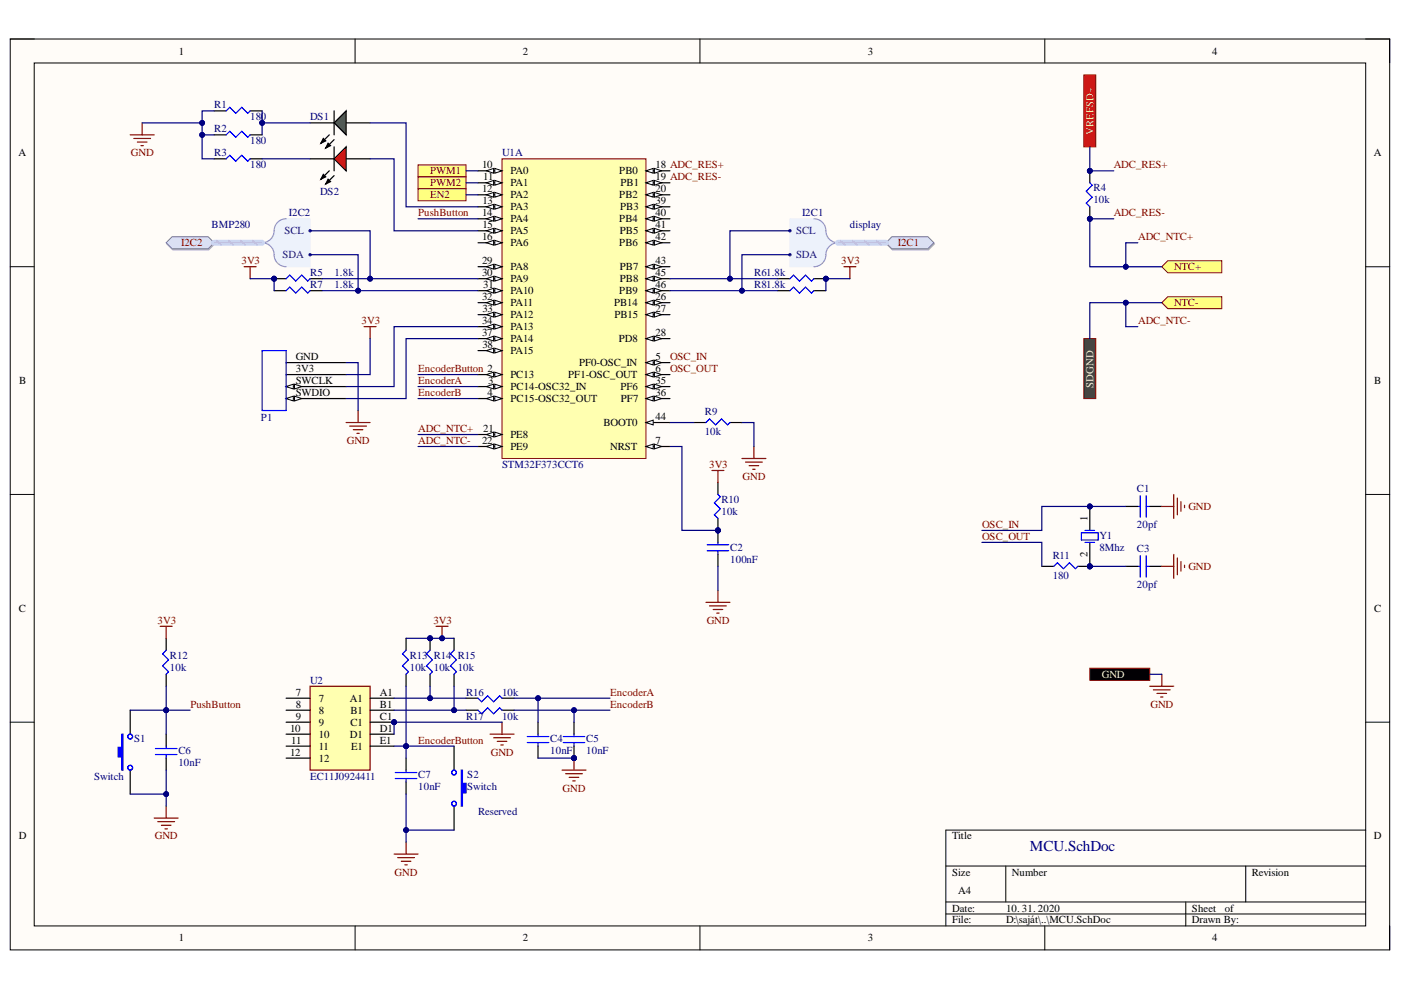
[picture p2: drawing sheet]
<svg xmlns="http://www.w3.org/2000/svg" width="297mm" height="210mm" viewBox="0 0 297 210" stroke-linecap="round" stroke-linejoin="round" font-family="sans-serif">
<defs><g id="words">
<text font-size="3.2" fill="#000080" x="218.4" y="180.3">MCU.SchDoc</text>
<g font-size="2.3">
<text x="37.9" y="11.6">1</text>
<text x="110.8" y="11.6">2</text>
<text x="184" y="11.6">3</text>
<text x="257" y="11.6">4</text>
<text x="3.9" y="33.1">A</text>
<text x="102.2" y="35.7">10</text>
<text x="139" y="35.7">18 ADC_RES+</text>
<text x="291.3" y="33.1">A</text>
<text x="102.2" y="40.7">12</text>
<text x="102.5" y="38.2">11</text>
<text x="108.2" y="39.5">PA1</text>
<text x="108.2" y="36.9">PA0</text>
<text x="131.3" y="36.9">PB0</text>
<text x="131.6" y="39.5">PB1</text>
<text x="139" y="40.7">20</text>
<text x="139" y="38.2">19 ADC_RES-</text>
<text x="102.2" y="45.8">14</text>
<text x="102.3" y="43.3">13</text>
<text x="108.2" y="47.1">PA4</text>
<text x="108.2" y="44.6">PA3</text>
<text x="108.2" y="42">PA2</text>
<text x="131.3" y="47.1">PB4</text>
<text x="131.3" y="42">PB2</text>
<text x="131.5" y="44.6">PB3</text>
<text x="139" y="45.8">40</text>
<text x="139" y="43.3">39</text>
<text x="102.2" y="51">16</text>
<text x="102.3" y="48.4">15</text>
<text x="108.2" y="52.2">PA6</text>
<text x="108.2" y="49.7">PA5</text>
<text x="131.3" y="52.2">PB6</text>
<text x="131.4" y="49.7">PB5</text>
<text x="139" y="51">42</text>
<text x="139" y="48.4">41</text>
<text x="102.2" y="58.6">30</text>
<text x="102.2" y="56">29</text>
<text x="108.2" y="59.9">PA9</text>
<text x="108.2" y="57.3">PA8</text>
<text x="131.4" y="59.9">PB8</text>
<text x="131.4" y="57.3">PB7</text>
<text x="139" y="58.6">45</text>
<text x="139" y="56">43</text>
<text x="102.2" y="63.7">32</text>
<text x="102.5" y="61.1">31</text>
<text x="108.2" y="64.9">PA11</text>
<text x="108.2" y="62.4">PA10</text>
<text x="130.2" y="64.9">PB14</text>
<text x="131.3" y="62.4">PB9</text>
<text x="139" y="61.1">46</text>
<text x="139" y="63.7">26</text>
<text x="102.2" y="71.3">37</text>
<text x="102.2" y="68.7">34</text>
<text x="102.3" y="66.2">33</text>
<text x="108.2" y="70">PA13</text>
<text x="108.2" y="67.5">PA12</text>
<text x="130.3" y="67.5">PB15</text>
<text x="139" y="71.3">28</text>
<text x="139" y="66.2">27</text>
<text x="62.7" y="76.3">GND</text>
<text x="102.3" y="73.8">38</text>
<text x="108.2" y="75.1">PA15</text>
<text x="108.2" y="72.5">PA14</text>
<text x="122.8" y="77.6">PF0-OSC_IN</text>
<text x="131.2" y="72.5">PD8</text>
<text x="139" y="76.3">5</text>
<text x="4.1" y="81.4">B</text>
<text x="62.7" y="78.9">3V3</text>
<text x="62.7" y="81.4">SWCLK</text>
<text x="62.7" y="83.9">SWDIO</text>
<text x="103.4" y="83.9">4</text>
<text x="103.5" y="81.4">3</text>
<text x="108.2" y="82.7">PC14-OSC32_IN</text>
<text x="108.2" y="80.1">PC13</text>
<text x="120.5" y="80.1">PF1-OSC_OUT</text>
<text x="131.6" y="82.7">PF6</text>
<text x="139" y="83.9">36</text>
<text x="139" y="81.4">35</text>
<text x="139" y="78.9">6</text>
<text x="291.4" y="81.4">B</text>
<text x="108.2" y="85.2">PC15-OSC32_OUT</text>
<text x="131.6" y="85.2">PF7</text>
<text x="139" y="89">44</text>
<text x="102.2" y="94.2">22</text>
<text x="102.5" y="91.6">21</text>
<text x="108.2" y="95.4">PE9</text>
<text x="108.2" y="92.9">PE8</text>
<text x="127.9" y="90.3">BOOT0</text>
<text x="129.4" y="95.4">NRST</text>
<text x="139" y="94.2">7</text>
<text x="230.6" y="110.4" transform="rotate(-90 230.6 110.4)">1</text>
<text x="230.6" y="118.1" transform="rotate(-90 230.6 118.1)">2</text>
<text x="4" y="129.7">C</text>
<text x="291.4" y="129.7">C</text>
<text x="62.7" y="147.5">7</text>
<text x="67.6" y="148.8">7</text>
<text x="74.2" y="148.8">A1</text>
<text x="80.5" y="147.5">A1</text>
<text x="61.5" y="155.1">10</text>
<text x="62.7" y="150.1">8</text>
<text x="62.7" y="152.6">9</text>
<text x="67.6" y="151.3">8</text>
<text x="67.6" y="153.9">9</text>
<text x="74.3" y="151.3">B1</text>
<text x="74.3" y="153.9">C1</text>
<text x="80.5" y="150.1">B1</text>
<text x="80.5" y="152.6">C1</text>
<text x="80.5" y="155.1">D1</text>
<text x="61.5" y="160.2">12</text>
<text x="61.8" y="157.7">11</text>
<text x="67.6" y="156.4">10</text>
<text x="67.6" y="158.9">11</text>
<text x="67.6" y="161.5">12</text>
<text x="74.2" y="156.4">D1</text>
<text x="74.5" y="158.9">E1</text>
<text x="80.5" y="157.7">E1</text>
<text x="4" y="178">D</text>
<text x="201.9" y="178">Title</text>
<text x="291.3" y="178">D</text>
<text x="201.9" y="185.7">Size</text>
<text x="214.6" y="185.7">Number</text>
<text x="265.4" y="185.7">Revision</text>
<text x="203.1" y="189.5">A4</text>
<text x="201.9" y="193.3">Date:</text>
<text x="201.9" y="195.8">File:</text>
<text x="213.3" y="193.3">10. 31. 2020</text>
<text x="213.3" y="195.8">D:\saját\..\MCU.SchDoc</text>
<text x="252.7" y="193.3">Sheet</text>
<text x="252.7" y="195.8">Drawn By:</text>
<text x="259.7" y="193.3">of</text>
<text x="37.9" y="199.6">1</text>
<text x="110.8" y="199.6">2</text>
<text x="184" y="199.6">3</text>
<text x="257" y="199.6">4</text>
</g>
<g font-size="2.3" fill="#000080">
<text x="45.4" y="23">R1</text>
<text x="45.4" y="28.1">R2</text>
<text x="53" y="25.5">180</text>
<text x="65.7" y="25.5">DS1</text>
<text x="45.4" y="33.1">R3</text>
<text x="53" y="30.6">180</text>
<text x="53" y="35.7">180</text>
<text x="106.4" y="33.1">U1A</text>
<text x="67.9" y="41.3">DS2</text>
<text x="231.8" y="40.5">R4</text>
<text x="61.3" y="45.8">I2C2</text>
<text x="170.1" y="45.8">I2C1</text>
<text x="231.8" y="43">10k</text>
<text x="44.8" y="48.4">BMP280</text>
<text x="180.2" y="48.4">display</text>
<text x="65.7" y="58.6">R5</text>
<text x="70.9" y="58.6">1.8k</text>
<text x="159.9" y="58.6">R61.8k</text>
<text x="65.7" y="61.1">R7</text>
<text x="70.9" y="61.1">1.8k</text>
<text x="159.9" y="61.1">R81.8k</text>
<text x="55.3" y="89.3">P1</text>
<text x="149.4" y="88">R9</text>
<text x="149.4" y="92.3">10k</text>
<text x="106.4" y="99.3">STM32F373CCT6</text>
<text x="153" y="106.6">R10</text>
<text x="241" y="104.3">C1</text>
<text x="153" y="109.1">10k</text>
<text x="241" y="111.9">20pf</text>
<text x="154.8" y="116.8">C2</text>
<text x="154.8" y="119.3">100nF</text>
<text x="223.2" y="118.5">R11</text>
<text x="233.1" y="114.2">Y1</text>
<text x="233.1" y="116.8">8Mhz</text>
<text x="241" y="117">C3</text>
<text x="223.2" y="122.8">180</text>
<text x="241" y="124.6">20pf</text>
<text x="36" y="139.7">R12</text>
<text x="36" y="142.2">10k</text>
<text x="86.9" y="139.7">R13 R14 R15</text>
<text x="86.9" y="142.2">10k 10k 10k</text>
<text x="65.7" y="145">U2</text>
<text x="98.8" y="147.5">R16</text>
<text x="106.4" y="147.5">10k</text>
<text x="98.8" y="152.6">R17</text>
<text x="106.4" y="152.6">10k</text>
<text x="28.4" y="157.4">S1</text>
<text x="37.8" y="160">C6</text>
<text x="116.7" y="157.4">C4</text>
<text x="116.7" y="160">10nF</text>
<text x="124.3" y="157.4">C5</text>
<text x="124.3" y="160">10nF</text>
<text x="20" y="165.3">Switch</text>
<text x="37.8" y="162.5">10nF</text>
<text x="65.7" y="165.3">EC11J0924411</text>
<text x="88.7" y="165">C7</text>
<text x="88.7" y="167.6">10nF</text>
<text x="99.1" y="165">S2</text>
<text x="99.1" y="167.6">Switch</text>
<text x="101.4" y="172.9">Reserved</text>
</g>
<g font-size="2.3" fill="#fff2cc">
<text x="231.8" y="28.6" transform="rotate(-90 231.8 28.6)">VREFSD+</text>
<text x="231.8" y="82.2" transform="rotate(-90 231.8 82.2)">SDGND</text>
<text x="233.6" y="143.7">GND</text>
</g>
<g font-size="2.3" fill="#800000">
<text x="27.8" y="33.1">GND</text>
<text x="236.1" y="35.7">ADC_RES+</text>
<text x="91.2" y="36.9">PWM1</text>
<text x="91.2" y="39.5">PWM2</text>
<text x="88.7" y="45.8">PushButton</text>
<text x="91.2" y="42">EN2</text>
<text x="236.1" y="45.8">ADC_RES-</text>
<text x="38.4" y="52.2">I2C2</text>
<text x="190.4" y="52.2">I2C1</text>
<text x="241.3" y="51">ADC_NTC+</text>
<text x="51.2" y="56">3V3</text>
<text x="178.4" y="56">3V3</text>
<text x="248.9" y="57.3">NTC+</text>
<text x="248.9" y="64.9">NTC-</text>
<text x="76.7" y="68.7">3V3</text>
<text x="241.3" y="68.7">ADC_NTC-</text>
<text x="142.1" y="76.3">OSC_IN</text>
<text x="88.7" y="81.4">EncoderA</text>
<text x="88.7" y="83.9">EncoderB</text>
<text x="88.7" y="78.9">EncoderButton 2</text>
<text x="142.1" y="78.9">OSC_OUT</text>
<text x="73.5" y="94.2">GND</text>
<text x="88.7" y="94.2">ADC_NTC-</text>
<text x="88.7" y="91.6">ADC_NTC+</text>
<text x="150.3" y="99.3">3V3</text>
<text x="157.5" y="101.8">GND</text>
<text x="208.2" y="111.9">OSC_IN</text>
<text x="252" y="108.1">GND</text>
<text x="208.2" y="114.5">OSC_OUT</text>
<text x="252" y="120.8">GND</text>
<text x="33.4" y="132.2">3V3</text>
<text x="91.9" y="132.2">3V3</text>
<text x="149.8" y="132.2">GND</text>
<text x="129.4" y="147.5">EncoderA</text>
<text x="40.4" y="150.1">PushButton</text>
<text x="129.4" y="150.1">EncoderB</text>
<text x="243.9" y="150.1">GND</text>
<text x="88.7" y="157.7">EncoderButton</text>
<text x="104.1" y="160.2">GND</text>
<text x="119.3" y="167.8">GND</text>
<text x="32.8" y="178">GND</text>
<text x="83.7" y="185.7">GND</text>
</g>
<g font-size="2.3" fill="#003a70">
<text x="60.3" y="49.7">SCL</text>
<text x="168.8" y="49.7">SCL</text>
<text x="59.9" y="54.8">SDA</text>
<text x="168.8" y="54.8">SDA</text>
</g>
</g></defs>
<path d="M2.2 8.3h292.4v193.1h-292.4z" fill-rule="evenodd" fill="#fffcf8"/>
<path d="M2.2 8.3h292.4v193.1h-292.4z" fill="none" stroke="#000" stroke-width=".21"/>
<path d="M7.3 13.4h282.3v182.9h-282.3z" fill-rule="evenodd" fill="#fffcf8"/>
<g fill="none" stroke="#000" stroke-width=".21">
<path d="M2.2 8.3h5.1M7.3 13.4h282.3v182.9h-282.3zM75.3 8.3v5M148.4 8.3v5M221.5 8.3v5.1M289.6 8.3h5v5.1M2.2 56.6h5.1M289.6 56.6h5M2.2 104.8h5.1M289.6 104.8h5M2.2 153.1h5.1M289.6 153.1h5"/>
<path d="M289.6 176h-89.1v20.3M75.3 196.3v5.1M148.4 196.3v5.1M200.5 183.6h89.1M200.5 191.2h89.1M200.5 193.8h89.1M213.3 183.6v7.6M221.5 196.3v5.1M251.4 191.2v5.1M264.1 183.6v7.6M294.6 196.3v5.1"/>
</g>
<circle cx="152.2" cy="112.5" r=".51" fill="#000080"/>
<circle cx="152.2" cy="112.5" r=".51" fill="none" stroke="#000080" stroke-width=".21"/>
<path d="M149.9 116.8h4.6M149.9 115.5h4.6M152.2 115v.5M152.2 116.8v.7" fill="none" stroke="#00f" stroke-width=".25"/>
<path d="M152.2 112.5v2.5" fill="none" stroke="#000" stroke-width=".25"/>
<circle cx="152.2" cy="112.5" r=".51" fill="#000080"/>
<circle cx="152.2" cy="112.5" r=".51" fill="none" stroke="#000080" stroke-width=".21"/>
<path d="M152.2 117.5v2.6" fill="none" stroke="#000" stroke-width=".25"/>
<circle cx="152.2" cy="112.5" r=".51" fill="#000080"/>
<circle cx="152.2" cy="112.5" r=".51" fill="none" stroke="#000080" stroke-width=".21"/>
<path d="M152.2 102.3v2.5M152.2 109.9v2.6" fill="none" stroke="#000" stroke-width=".25"/>
<circle cx="152.2" cy="112.5" r=".51" fill="#000080"/>
<circle cx="152.2" cy="112.5" r=".51" fill="none" stroke="#000080" stroke-width=".21"/>
<path d="M149.7 89.6l.7-.8 1.3 1.3 1.3-1.3 1.3 1.3 .5-.5M152.2 104.8l.5 .5-1.2 1.3 1.2 1.3-1.2 1.3 .7 .7" fill="none" stroke="#00f" stroke-width=".25"/>
<path d="M150.9 99.8h2.6M152.2 99.8v2.5M157.3 97.2h5.1M158.1 98h3.5M158.8 98.7h2.1M159.6 99.5h.5M159.8 94.7v2.5M149.7 127.7h5.1M150.4 128.5h3.6M151.2 129.2h2M152 130h.5M152.2 125.2v2.5" fill="none" stroke="#800000" stroke-width=".25"/>
<path d="M65.7 26.1h5.1M73.4 26.1h5.1M147.1 89.6h2.6M154.8 89.6h2.5" fill="none" stroke="#000" stroke-width=".25"/>
<path d="M70.8 26.1l2.6-2.6v5.1z" fill="#00bf00"/>
<path d="M45.4 28.6h2.5M53 28.6h2.6M68.5 29.4l.6 .5-1.1 .5zM69.6 30.4l.5 .5-1 .5zM69.8 28.6l-1.8 1.8M70.8 26.1l2.6-2.6v5.1zM70.8 29.6l-1.7 1.8M70.8 23.5v5.1" fill="none" stroke="#000" stroke-width=".25"/>
<path d="M68.5 29.4l.6 .5-1.1 .5zM69.6 30.4l.5 .5-1 .5z" fill="#000"/>
<path d="M47.9 28.6l.8-.8 1.3 1.3 1.3-1.3 1.2 1.3 .5-.5" fill="none" stroke="#00f" stroke-width=".25"/>
<path d="M27.6 28.6h5.1M28.4 29.4h3.5M29.1 30.1h2.1M29.9 30.9h.5M30.1 26.1v2.5" fill="none" stroke="#800000" stroke-width=".25"/>
<circle cx="231.1" cy="36.2" r=".51" fill="#000080"/>
<circle cx="231.1" cy="36.2" r=".51" fill="none" stroke="#000080" stroke-width=".21"/>
<circle cx="231.1" cy="46.4" r=".51" fill="#000080"/>
<circle cx="231.1" cy="46.4" r=".51" fill="none" stroke="#000080" stroke-width=".21"/>
<path d="M231.1 36.2v2.6" fill="none" stroke="#000" stroke-width=".25"/>
<circle cx="231.1" cy="36.2" r=".51" fill="#000080"/>
<circle cx="231.1" cy="36.2" r=".51" fill="none" stroke="#000080" stroke-width=".21"/>
<path d="M231.1 43.8v2.6" fill="none" stroke="#000" stroke-width=".25"/>
<circle cx="231.1" cy="46.4" r=".51" fill="#000080"/>
<circle cx="231.1" cy="46.4" r=".51" fill="none" stroke="#000080" stroke-width=".21"/>
<path d="M231.1 38.8l.5 .5-1.3 1.2 1.3 1.3-1.3 1.3 .8 .7" fill="none" stroke="#00f" stroke-width=".25"/>
<circle cx="83.6" cy="153.1" r=".51" fill="#000080"/>
<circle cx="83.6" cy="153.1" r=".51" fill="none" stroke="#000080" stroke-width=".21"/>
<path d="M65.7 145.5h12.8v17.8h-12.8z" fill-rule="evenodd" fill="#ffffb0"/>
<path d="M65.7 145.5h12.8v17.8h-12.8z" fill="none" stroke="#800000" stroke-width=".25"/>
<path d="M60.7 148h5M60.7 150.6h5M60.7 153.1h5M60.7 155.7h5M60.7 158.2h5M78.5 148h5M78.5 150.6h5M78.5 153.1h5M60.7 160.7h5" fill="none" stroke="#000" stroke-width=".25"/>
<circle cx="83.6" cy="153.1" r=".51" fill="#000080"/>
<circle cx="83.6" cy="153.1" r=".51" fill="none" stroke="#000080" stroke-width=".21"/>
<path d="M78.5 155.7h5M78.5 158.2h5" fill="none" stroke="#000" stroke-width=".25"/>
<path d="M103.9 155.7h5.1M104.7 156.4h3.5M105.4 157.2h2.1M106.2 157.9h.5M106.4 153.1v2.6" fill="none" stroke="#800000" stroke-width=".25"/>
<circle cx="91.2" cy="135.3" r=".51" fill="#000080"/>
<circle cx="91.2" cy="135.3" r=".51" fill="none" stroke="#000080" stroke-width=".21"/>
<path d="M91.2 135.3v2.6M91.2 143v2.5" fill="none" stroke="#000" stroke-width=".25"/>
<circle cx="91.2" cy="135.3" r=".51" fill="#000080"/>
<circle cx="91.2" cy="135.3" r=".51" fill="none" stroke="#000080" stroke-width=".21"/>
<path d="M91.2 137.9l-.8 .7 1.3 1.3-1.3 1.3 1.3 1.2-.5 .6" fill="none" stroke="#00f" stroke-width=".25"/>
<path d="M92.5 132.8h2.5M93.7 132.8v2.5" fill="none" stroke="#800000" stroke-width=".25"/>
<circle cx="93.7" cy="135.3" r=".51" fill="#000080"/>
<circle cx="93.7" cy="135.3" r=".51" fill="none" stroke="#000080" stroke-width=".21"/>
<path d="M96.3 135.3v2.6M96.3 143v2.5M98.8 148h2.6M98.8 150.6h2.6M106.4 148h2.6M106.4 150.6h2.6M114.1 153.1v2.6M114.1 158.2v2.5" fill="none" stroke="#000" stroke-width=".25"/>
<path d="M96.3 137.9l-.8 .7 1.3 1.3-1.3 1.3 1.3 1.2-.5 .6M101.4 148l.7 .8 1.3-1.3 1.3 1.3 1.2-1.3 .5 .5M101.4 150.6l.7 .7 1.3-1.2 1.3 1.2 1.2-1.2 .5 .5M111.8 157.4h4.6M111.8 156.2h4.6M114.1 155.7v.5M114.1 157.4v.8" fill="none" stroke="#00f" stroke-width=".25"/>
<circle cx="121.7" cy="160.7" r=".51" fill="#000080"/>
<circle cx="121.7" cy="160.7" r=".51" fill="none" stroke="#000080" stroke-width=".21"/>
<path d="M119.4 157.4h4.6M119.4 156.2h4.6M121.7 155.7v.5M121.7 157.4v.8" fill="none" stroke="#00f" stroke-width=".25"/>
<path d="M121.7 153.1v2.6M121.7 158.2v2.5" fill="none" stroke="#000" stroke-width=".25"/>
<circle cx="121.7" cy="160.7" r=".51" fill="#000080"/>
<circle cx="121.7" cy="160.7" r=".51" fill="none" stroke="#000080" stroke-width=".21"/>
<path d="M119.2 163.3h5M119.9 164h3.6M120.7 164.8h2M121.4 165.6h.6M121.7 160.7v2.6" fill="none" stroke="#800000" stroke-width=".25"/>
<circle cx="121.7" cy="160.7" r=".51" fill="#000080"/>
<circle cx="121.7" cy="160.7" r=".51" fill="none" stroke="#000080" stroke-width=".21"/>
<path d="M35.2 135.3v2.6M86.1 135.3v2.6M27.6 150.6v5.1M35.2 143v2.5M35.2 155.7v2.5M86.1 143v2.5M27.6 163.3v5.1M35.2 160.7v2.6M86.1 160.7v2.6M86.1 165.8v2.6" fill="none" stroke="#000" stroke-width=".25"/>
<path d="M35.2 137.9l-.7 .7 1.2 1.3-1.2 1.3 1.2 1.2-.5 .6M86.1 137.9l-.8 .7 1.3 1.3-1.3 1.3 1.3 1.2-.5 .6M32.9 160h4.6M32.9 158.7h4.6M35.2 158.2v.5M35.2 160v.7M83.8 165.1h4.6M83.8 163.8h4.6M86.1 163.3v.5M86.1 165.1v.7" fill="none" stroke="#00f" stroke-width=".25"/>
<path d="M34 132.8h2.5M35.2 132.8v2.5M32.7 173.5h5.1M33.5 174.2h3.5M34.2 175h2.1M35 175.7h.5M35.2 170.9v2.6M86.1 178.5v2.6M83.5 181.1h5.1M84.3 181.8h3.6M85.1 182.6h2M85.8 183.4h.6" fill="none" stroke="#800000" stroke-width=".25"/>
<path d="M25.8 155.7h.3v7.6h-.3v-2.8h-.7v-2h.7z" fill-rule="evenodd" fill="#00f"/>
<g fill="none" stroke="#00f" stroke-width=".25">
<path d="M25.8 155.7h.3v7.6h-.3v-2.8h-.7v-2h.7z"/>
<circle cx="27.6" cy="156.2" r=".51"/>
<circle cx="27.6" cy="162.8" r=".51"/>
</g>
<path d="M77.2 69.3h2.5M78.5 69.3v2.5M73.4 89.6h5.1M74.1 90.3h3.6M74.9 91.1h2M75.7 91.9h.5M75.9 87v2.6" fill="none" stroke="#800000" stroke-width=".25"/>
<path d="M60.7 76.9h12.7M60.7 79.4h12.7M60.7 82h12.7" fill="none" stroke="#000" stroke-width=".25"/>
<path d="M60.7 82l1.5-.5v1z" fill="#f8fcff"/>
<path d="M60.7 82l1.5-.5v1z" fill="none" stroke="#000" stroke-width=".21"/>
<path d="M62.4 81.5l1.6 .5-1.6 .5z" fill="#f8fcff"/>
<path d="M62.4 81.5l1.6 .5-1.6 .5z" fill="none" stroke="#000" stroke-width=".21"/>
<path d="M60.7 84.5h12.7" fill="none" stroke="#000" stroke-width=".25"/>
<path d="M60.7 84.5l1.5-.5v1z" fill="#f8fcff"/>
<path d="M60.7 84.5l1.5-.5v1z" fill="none" stroke="#000" stroke-width=".21"/>
<path d="M62.4 84l1.6 .5-1.6 .5z" fill="#f8fcff"/>
<path d="M62.4 84l1.6 .5-1.6 .5z" fill="none" stroke="#000" stroke-width=".21"/>
<path d="M55.6 74.3h5.1v12.7h-5.1z" fill="none" stroke="#00f" stroke-width=".25"/>
<path d="M88.6 35h10.2v2.5h-10.2z" fill-rule="evenodd" fill="#ffff80"/>
<path d="M88.6 35h10.2v2.5h-10.2z" fill="none" stroke="#800000" stroke-width=".21"/>
<path d="M88.6 37.5h10.2v2.5h-10.2z" fill-rule="evenodd" fill="#ffff80"/>
<path d="M88.6 37.5h10.2v2.5h-10.2z" fill="none" stroke="#800000" stroke-width=".21"/>
<path d="M88.6 40h10.2v2.6h-10.2z" fill-rule="evenodd" fill="#ffff80"/>
<path d="M88.6 40h10.2v2.6h-10.2z" fill="none" stroke="#800000" stroke-width=".21"/>
<path d="M164.9 61.6h2.6M172.6 61.6h2.5" fill="none" stroke="#000" stroke-width=".25"/>
<path d="M167.5 61.6l.7-.7 1.3 1.2 1.3-1.2 1.3 1.2 .5-.5" fill="none" stroke="#00f" stroke-width=".25"/>
<circle cx="175.1" cy="59.1" r=".51" fill="#000080"/>
<circle cx="175.1" cy="59.1" r=".51" fill="none" stroke="#000080" stroke-width=".21"/>
<path d="M172.6 59.1h2.5" fill="none" stroke="#000" stroke-width=".25"/>
<circle cx="175.1" cy="59.1" r=".51" fill="#000080"/>
<circle cx="175.1" cy="59.1" r=".51" fill="none" stroke="#000080" stroke-width=".21"/>
<path d="M164.9 59.1h2.6" fill="none" stroke="#000" stroke-width=".25"/>
<path d="M167.5 59.1l.7-.8 1.3 1.3 1.3-1.3 1.3 1.3 .5-.5" fill="none" stroke="#00f" stroke-width=".25"/>
<path d="M178.9 56.6h2.6M180.2 56.6v2.5" fill="none" stroke="#800000" stroke-width=".25"/>
<path d="M247.6 55.3h11.4v2.5h-11.4l-1.3-1.2z" fill-rule="evenodd" fill="#ffff80"/>
<path d="M247.6 55.3h11.4v2.5h-11.4l-1.3-1.2z" fill="none" stroke="#800000" stroke-width=".21"/>
<path d="M246.3 64.2l1.3-1.3h11.4v2.5h-11.4z" fill-rule="evenodd" fill="#ffff80"/>
<path d="M246.3 64.2l1.3-1.3h11.4v2.5h-11.4z" fill="none" stroke="#800000" stroke-width=".21"/>
<path d="M167.5 46.4h5.1a2.62 2.62 0 0 1 2.5 3.2l.6 1 1.3 .9-1.3 .8-.6 1.1a2.63 2.63 0 0 1-2.5 3.2h-5.1z" fill-rule="evenodd" fill="#edf2fb"/>
<path d="M167.5 46.4h5.1a2.62 2.62 0 0 1 2.5 3.2l.6 1 1.3 .9-1.3 .8-.6 1.1a2.63 2.63 0 0 1-2.5 3.2h-5.1z" fill="none" stroke="#edf2fb" stroke-width=".21"/>
<path d="M172.6 46.4a2.72 2.72 0 0 1 2.6 3.1 2.55 2.55 0 0 0 2.5 2 2.72 2.72 0 0 0-2.7 3.1 2.54 2.54 0 0 1-2.4 2" fill="none" stroke="#8f9ec9" stroke-width=".25"/>
<circle cx="167.5" cy="48.9" r=".25" fill="#003a70"/>
<circle cx="167.5" cy="48.9" r=".25" fill="none" stroke="#003a70" stroke-width=".21"/>
<circle cx="167.5" cy="54" r=".25" fill="#003a70"/>
<circle cx="167.5" cy="54" r=".25" fill="none" stroke="#003a70" stroke-width=".21"/>
<path d="M189.2 50.4h7.6l1.3 1.3-1.3 1.3h-7.6l-1.2-1.3z" fill-rule="evenodd" fill="#bac0ca"/>
<path d="M189.2 50.4h7.6l1.3 1.3-1.3 1.3h-7.6l-1.2-1.3z" fill="none" stroke="#a6acb6" stroke-width=".21"/>
<path d="M189.1 50.2h7.6l1.3 1.3-1.3 1.2h-7.6l-1.3-1.2z" fill-rule="evenodd" fill="#d5e4ff"/>
<path d="M189.1 50.2h7.6l1.3 1.3-1.3 1.2h-7.6l-1.3-1.2z" fill="none" stroke="#71809b" stroke-width=".21"/>
<path d="M241.2 107.4h.5M241.7 105.1v4.6M241.7 117.8v4.6M243 107.4h.8M243 105.1v4.6M243 117.8v4.6M241.2 120.1h.5M243 120.1h.8" fill="none" stroke="#00f" stroke-width=".25"/>
<path d="M238.7 107.4h2.5M243.8 107.4h2.5M238.7 120.1h2.5M243.8 120.1h2.5" fill="none" stroke="#000" stroke-width=".25"/>
<path d="M246.3 107.4h2.6M248.9 104.8v5.1M248.9 117.5v5.1M249.6 105.6v3.6M249.6 118.3v3.6M250.4 106.4v2M250.4 119.1v2M251.1 107.1v.5M251.1 119.8v.5M246.3 120.1h2.6" fill="none" stroke="#800000" stroke-width=".25"/>
<circle cx="231.1" cy="120.1" r=".51" fill="#000080"/>
<circle cx="231.1" cy="120.1" r=".51" fill="none" stroke="#000080" stroke-width=".21"/>
<path d="M228.5 120.1h2.6" fill="none" stroke="#000" stroke-width=".25"/>
<circle cx="231.1" cy="120.1" r=".51" fill="#000080"/>
<circle cx="231.1" cy="120.1" r=".51" fill="none" stroke="#000080" stroke-width=".21"/>
<path d="M220.9 120.1h2.5" fill="none" stroke="#000" stroke-width=".25"/>
<path d="M223.4 120.1l.8-.8 1.3 1.3 1.2-1.3 1.3 1.3 .5-.5" fill="none" stroke="#00f" stroke-width=".25"/>
<circle cx="231.1" cy="107.4" r=".51" fill="#000080"/>
<circle cx="231.1" cy="107.4" r=".51" fill="none" stroke="#000080" stroke-width=".21"/>
<circle cx="231.1" cy="120.1" r=".51" fill="#000080"/>
<circle cx="231.1" cy="120.1" r=".51" fill="none" stroke="#000080" stroke-width=".21"/>
<path d="M231.1 107.4v5.1" fill="none" stroke="#000" stroke-width=".25"/>
<circle cx="231.1" cy="107.4" r=".51" fill="#000080"/>
<circle cx="231.1" cy="107.4" r=".51" fill="none" stroke="#000080" stroke-width=".21"/>
<path d="M231.1 115v5.1" fill="none" stroke="#000" stroke-width=".25"/>
<circle cx="231.1" cy="120.1" r=".51" fill="#000080"/>
<circle cx="231.1" cy="120.1" r=".51" fill="none" stroke="#000080" stroke-width=".21"/>
<path d="M229.3 113h3.5v1.5h-3.5zM230 115h2.1M230 112.5h2.1" fill="none" stroke="#00f" stroke-width=".25"/>
<path d="M229.8 15.9h2.5v15.2h-2.5z" fill-rule="evenodd" fill="#f00"/>
<path d="M229.8 15.9h2.5v15.2h-2.5z" fill="none" stroke="#800000" stroke-width=".21"/>
<path d="M229.8 71.8h2.5v12.7h-2.5z" fill-rule="evenodd" fill="#434343"/>
<path d="M229.8 71.8h2.5v12.7h-2.5zM231.1 141.7h12.7v2.5h-12.7z" fill="none" stroke="#800000" stroke-width=".21"/>
<path d="M231.1 141.7h12.7v2.5h-12.7z" fill-rule="evenodd" fill="#000"/>
<path d="M51.8 56.6h2.5M53 56.6v2.5M243.8 145.5h5.1M244.5 146.3h3.6M245.3 147h2M246.1 147.8h.5M246.3 143v2.5" fill="none" stroke="#800000" stroke-width=".25"/>
<circle cx="58.1" cy="59.1" r=".51" fill="#000080"/>
<circle cx="58.1" cy="59.1" r=".51" fill="none" stroke="#000080" stroke-width=".21"/>
<path d="M58.1 59.1h2.6M65.7 59.1h2.6" fill="none" stroke="#000" stroke-width=".25"/>
<circle cx="58.1" cy="59.1" r=".51" fill="#000080"/>
<circle cx="58.1" cy="59.1" r=".51" fill="none" stroke="#000080" stroke-width=".21"/>
<path d="M60.7 59.1l.7-.8 1.3 1.3 1.3-1.3 1.2 1.3 .5-.5M60.7 61.6l.7-.7 1.3 1.2 1.3-1.2 1.2 1.2 .5-.5" fill="none" stroke="#00f" stroke-width=".25"/>
<path d="M58.1 61.6h2.6M65.7 61.6h2.6" fill="none" stroke="#000" stroke-width=".25"/>
<path d="M58.4 47.7l1-1 1.3-.3h5v10.2h-5a2.63 2.63 0 0 1-2.6-3.2l-.6-1.1-1.3-.8 1.3-.9 .6-1z" fill-rule="evenodd" fill="#edf2fb"/>
<path d="M58.4 47.7l1-1 1.3-.3h5v10.2h-5a2.63 2.63 0 0 1-2.6-3.2l-.6-1.1-1.3-.8 1.3-.9 .6-1z" fill="none" stroke="#edf2fb" stroke-width=".21"/>
<path d="M60.7 46.4a2.72 2.72 0 0 0-2.6 3.1 2.55 2.55 0 0 1-2.5 2 2.72 2.72 0 0 1 2.6 3.1 2.55 2.55 0 0 0 2.5 2" fill="none" stroke="#8f9ec9" stroke-width=".25"/>
<circle cx="65.7" cy="48.9" r=".25" fill="#003a70"/>
<circle cx="65.7" cy="48.9" r=".25" fill="none" stroke="#003a70" stroke-width=".21"/>
<circle cx="65.7" cy="54" r=".25" fill="#003a70"/>
<circle cx="65.7" cy="54" r=".25" fill="none" stroke="#003a70" stroke-width=".21"/>
<path d="M36.6 50.4h7.7l1.2 1.3-1.2 1.3h-7.7l-1.2-1.3z" fill-rule="evenodd" fill="#bac0ca"/>
<path d="M36.6 50.4h7.7l1.2 1.3-1.2 1.3h-7.7l-1.2-1.3z" fill="none" stroke="#a6acb6" stroke-width=".21"/>
<path d="M36.5 50.2h7.6l1.3 1.3-1.3 1.2h-7.6l-1.3-1.2z" fill-rule="evenodd" fill="#d5e4ff"/>
<path d="M36.5 50.2h7.6l1.3 1.3-1.3 1.2h-7.6l-1.3-1.2z" fill="none" stroke="#71809b" stroke-width=".21"/>
<path d="M65.7 33.7h5.1M73.4 33.7h5.1" fill="none" stroke="#000" stroke-width=".25"/>
<path d="M70.8 33.7l2.6-2.6v5.1z" fill="#f00"/>
<path d="M45.4 23.5h2.5M45.4 33.7h2.5M53 23.5h2.6M53 33.7h2.6M68.5 37l.6 .5-1.1 .5zM69.6 38l.5 .5-1 .5zM69.8 36.2l-1.8 1.8M70.8 33.7l2.6-2.6v5.1zM70.8 37.2l-1.7 1.8M70.8 31.1v5.1" fill="none" stroke="#000" stroke-width=".25"/>
<path d="M68.5 37l.6 .5-1.1 .5zM69.6 38l.5 .5-1 .5z" fill="#000"/>
<path d="M47.9 23.5l.8-.8 1.3 1.3 1.3-1.3 1.2 1.3 .5-.5M47.9 33.7l.8-.8 1.3 1.3 1.3-1.3 1.2 1.3 .5-.5" fill="none" stroke="#00f" stroke-width=".25"/>
<path d="M106.4 33.7h30.6v63.5h-30.6z" fill-rule="evenodd" fill="#ffffb0"/>
<path d="M106.4 33.7h30.6v63.5h-30.6z" fill="none" stroke="#800000" stroke-width=".21"/>
<path d="M137 84.5h5" fill="none" stroke="#000" stroke-width=".25"/>
<path d="M137 84.5l1.5-.5v1z" fill="#f8fcff"/>
<path d="M137 84.5l1.5-.5v1z" fill="none" stroke="#000" stroke-width=".21"/>
<path d="M138.7 84l1.6 .5-1.6 .5z" fill="#f8fcff"/>
<path d="M138.7 84l1.6 .5-1.6 .5z" fill="none" stroke="#000" stroke-width=".21"/>
<path d="M137 82h5" fill="none" stroke="#000" stroke-width=".25"/>
<path d="M137 82l1.5-.5v1z" fill="#f8fcff"/>
<path d="M137 82l1.5-.5v1z" fill="none" stroke="#000" stroke-width=".21"/>
<path d="M138.7 81.5l1.6 .5-1.6 .5z" fill="#f8fcff"/>
<path d="M138.7 81.5l1.6 .5-1.6 .5z" fill="none" stroke="#000" stroke-width=".21"/>
<path d="M137 79.4h5" fill="none" stroke="#000" stroke-width=".25"/>
<path d="M137 79.4l1.5-.5v1z" fill="#f8fcff"/>
<path d="M137 79.4l1.5-.5v1z" fill="none" stroke="#000" stroke-width=".21"/>
<path d="M138.7 78.9l1.6 .5-1.6 .5z" fill="#f8fcff"/>
<path d="M138.7 78.9l1.6 .5-1.6 .5z" fill="none" stroke="#000" stroke-width=".21"/>
<path d="M137 76.9h5" fill="none" stroke="#000" stroke-width=".25"/>
<path d="M137 76.9l1.5-.5v1z" fill="#f8fcff"/>
<path d="M137 76.9l1.5-.5v1z" fill="none" stroke="#000" stroke-width=".21"/>
<path d="M138.7 76.4l1.6 .5-1.6 .5z" fill="#f8fcff"/>
<path d="M138.7 76.4l1.6 .5-1.6 .5z" fill="none" stroke="#000" stroke-width=".21"/>
<path d="M101.4 94.7h5" fill="none" stroke="#000" stroke-width=".25"/>
<path d="M104.9 94.2l1.5 .5-1.5 .5z" fill="#f8fcff"/>
<path d="M104.9 94.2l1.5 .5-1.5 .5z" fill="none" stroke="#000" stroke-width=".21"/>
<path d="M103.1 94.7l1.6-.5v1z" fill="#f8fcff"/>
<path d="M103.1 94.7l1.6-.5v1z" fill="none" stroke="#000" stroke-width=".21"/>
<path d="M101.4 92.1h5" fill="none" stroke="#000" stroke-width=".25"/>
<path d="M104.9 91.6l1.5 .5-1.5 .5z" fill="#f8fcff"/>
<path d="M104.9 91.6l1.5 .5-1.5 .5z" fill="none" stroke="#000" stroke-width=".21"/>
<path d="M103.1 92.1l1.6-.5v1z" fill="#f8fcff"/>
<path d="M103.1 92.1l1.6-.5v1z" fill="none" stroke="#000" stroke-width=".21"/>
<path d="M137 71.8h5" fill="none" stroke="#000" stroke-width=".25"/>
<path d="M137 71.8l1.5-.5v1z" fill="#f8fcff"/>
<path d="M137 71.8l1.5-.5v1z" fill="none" stroke="#000" stroke-width=".21"/>
<path d="M138.7 71.3l1.6 .5-1.6 .5z" fill="#f8fcff"/>
<path d="M138.7 71.3l1.6 .5-1.6 .5z" fill="none" stroke="#000" stroke-width=".21"/>
<path d="M101.4 84.5h5" fill="none" stroke="#000" stroke-width=".25"/>
<path d="M104.9 84l1.5 .5-1.5 .5z" fill="#f8fcff"/>
<path d="M104.9 84l1.5 .5-1.5 .5z" fill="none" stroke="#000" stroke-width=".21"/>
<path d="M103.1 84.5l1.6-.5v1z" fill="#f8fcff"/>
<path d="M103.1 84.5l1.6-.5v1z" fill="none" stroke="#000" stroke-width=".21"/>
<path d="M101.4 82h5" fill="none" stroke="#000" stroke-width=".25"/>
<path d="M104.9 81.5l1.5 .5-1.5 .5z" fill="#f8fcff"/>
<path d="M104.9 81.5l1.5 .5-1.5 .5z" fill="none" stroke="#000" stroke-width=".21"/>
<path d="M103.1 82l1.6-.5v1z" fill="#f8fcff"/>
<path d="M103.1 82l1.6-.5v1z" fill="none" stroke="#000" stroke-width=".21"/>
<path d="M101.4 79.4h5" fill="none" stroke="#000" stroke-width=".25"/>
<path d="M104.9 78.9l1.5 .5-1.5 .5z" fill="#f8fcff"/>
<path d="M104.9 78.9l1.5 .5-1.5 .5z" fill="none" stroke="#000" stroke-width=".21"/>
<path d="M103.1 79.4l1.6-.5v1z" fill="#f8fcff"/>
<path d="M103.1 79.4l1.6-.5v1z" fill="none" stroke="#000" stroke-width=".21"/>
<path d="M137 61.6h5" fill="none" stroke="#000" stroke-width=".25"/>
<path d="M137 61.6l1.5-.5v1z" fill="#f8fcff"/>
<path d="M137 61.6l1.5-.5v1z" fill="none" stroke="#000" stroke-width=".21"/>
<path d="M138.7 61.1l1.6 .5-1.6 .5z" fill="#f8fcff"/>
<path d="M138.7 61.1l1.6 .5-1.6 .5z" fill="none" stroke="#000" stroke-width=".21"/>
<path d="M137 59.1h5" fill="none" stroke="#000" stroke-width=".25"/>
<path d="M137 59.1l1.5-.5v1z" fill="#f8fcff"/>
<path d="M137 59.1l1.5-.5v1z" fill="none" stroke="#000" stroke-width=".21"/>
<path d="M138.7 58.6l1.6 .5-1.6 .5z" fill="#f8fcff"/>
<path d="M138.7 58.6l1.6 .5-1.6 .5z" fill="none" stroke="#000" stroke-width=".21"/>
<path d="M137 56.6h5" fill="none" stroke="#000" stroke-width=".25"/>
<path d="M137 56.6l1.5-.6v1.1z" fill="#f8fcff"/>
<path d="M137 56.6l1.5-.6v1.1z" fill="none" stroke="#000" stroke-width=".21"/>
<path d="M138.7 56l1.6 .6-1.6 .5z" fill="#f8fcff"/>
<path d="M138.7 56l1.6 .6-1.6 .5z" fill="none" stroke="#000" stroke-width=".21"/>
<path d="M137 51.5h5" fill="none" stroke="#000" stroke-width=".25"/>
<path d="M137 51.5l1.5-.5v1z" fill="#f8fcff"/>
<path d="M137 51.5l1.5-.5v1z" fill="none" stroke="#000" stroke-width=".21"/>
<path d="M138.7 51l1.6 .5-1.6 .5z" fill="#f8fcff"/>
<path d="M138.7 51l1.6 .5-1.6 .5z" fill="none" stroke="#000" stroke-width=".21"/>
<path d="M137 48.9h5" fill="none" stroke="#000" stroke-width=".25"/>
<path d="M137 48.9l1.5-.5v1z" fill="#f8fcff"/>
<path d="M137 48.9l1.5-.5v1z" fill="none" stroke="#000" stroke-width=".21"/>
<path d="M138.7 48.4l1.6 .5-1.6 .5z" fill="#f8fcff"/>
<path d="M138.7 48.4l1.6 .5-1.6 .5z" fill="none" stroke="#000" stroke-width=".21"/>
<path d="M137 46.4h5" fill="none" stroke="#000" stroke-width=".25"/>
<path d="M137 46.4l1.5-.5v1z" fill="#f8fcff"/>
<path d="M137 46.4l1.5-.5v1z" fill="none" stroke="#000" stroke-width=".21"/>
<path d="M138.7 45.9l1.6 .5-1.6 .5z" fill="#f8fcff"/>
<path d="M138.7 45.9l1.6 .5-1.6 .5z" fill="none" stroke="#000" stroke-width=".21"/>
<path d="M137 43.8h5" fill="none" stroke="#000" stroke-width=".25"/>
<path d="M137 43.8l1.5-.5v1.1z" fill="#f8fcff"/>
<path d="M137 43.8l1.5-.5v1.1z" fill="none" stroke="#000" stroke-width=".21"/>
<path d="M138.7 43.3l1.6 .5-1.6 .6z" fill="#f8fcff"/>
<path d="M138.7 43.3l1.6 .5-1.6 .6z" fill="none" stroke="#000" stroke-width=".21"/>
<path d="M137 41.3h5" fill="none" stroke="#000" stroke-width=".25"/>
<path d="M137 41.3l1.5-.5v1z" fill="#f8fcff"/>
<path d="M137 41.3l1.5-.5v1z" fill="none" stroke="#000" stroke-width=".21"/>
<path d="M138.7 40.8l1.6 .5-1.6 .5z" fill="#f8fcff"/>
<path d="M138.7 40.8l1.6 .5-1.6 .5z" fill="none" stroke="#000" stroke-width=".21"/>
<path d="M137 66.7h5" fill="none" stroke="#000" stroke-width=".25"/>
<path d="M137 66.7l1.5-.5v1z" fill="#f8fcff"/>
<path d="M137 66.7l1.5-.5v1z" fill="none" stroke="#000" stroke-width=".21"/>
<path d="M138.7 66.2l1.6 .5-1.6 .5z" fill="#f8fcff"/>
<path d="M138.7 66.2l1.6 .5-1.6 .5z" fill="none" stroke="#000" stroke-width=".21"/>
<path d="M137 64.2h5" fill="none" stroke="#000" stroke-width=".25"/>
<path d="M137 64.2l1.5-.5v1z" fill="#f8fcff"/>
<path d="M137 64.2l1.5-.5v1z" fill="none" stroke="#000" stroke-width=".21"/>
<path d="M138.7 63.7l1.6 .5-1.6 .5z" fill="#f8fcff"/>
<path d="M138.7 63.7l1.6 .5-1.6 .5z" fill="none" stroke="#000" stroke-width=".21"/>
<path d="M137 38.8h5" fill="none" stroke="#000" stroke-width=".25"/>
<path d="M137 38.8l1.5-.5v1z" fill="#f8fcff"/>
<path d="M137 38.8l1.5-.5v1z" fill="none" stroke="#000" stroke-width=".21"/>
<path d="M138.7 38.3l1.6 .5-1.6 .5z" fill="#f8fcff"/>
<path d="M138.7 38.3l1.6 .5-1.6 .5z" fill="none" stroke="#000" stroke-width=".21"/>
<path d="M137 36.2h5" fill="none" stroke="#000" stroke-width=".25"/>
<path d="M137 36.2l1.5-.5v1z" fill="#f8fcff"/>
<path d="M137 36.2l1.5-.5v1z" fill="none" stroke="#000" stroke-width=".21"/>
<path d="M138.7 35.7l1.6 .5-1.6 .5z" fill="#f8fcff"/>
<path d="M138.7 35.7l1.6 .5-1.6 .5z" fill="none" stroke="#000" stroke-width=".21"/>
<path d="M101.4 59.1h5" fill="none" stroke="#000" stroke-width=".25"/>
<path d="M104.9 58.6l1.5 .5-1.5 .5z" fill="#f8fcff"/>
<path d="M104.9 58.6l1.5 .5-1.5 .5z" fill="none" stroke="#000" stroke-width=".21"/>
<path d="M103.1 59.1l1.6-.5v1z" fill="#f8fcff"/>
<path d="M103.1 59.1l1.6-.5v1z" fill="none" stroke="#000" stroke-width=".21"/>
<path d="M101.4 56.6h5" fill="none" stroke="#000" stroke-width=".25"/>
<path d="M104.9 56l1.5 .6-1.5 .5z" fill="#f8fcff"/>
<path d="M104.9 56l1.5 .6-1.5 .5z" fill="none" stroke="#000" stroke-width=".21"/>
<path d="M103.1 56.6l1.6-.6v1.1z" fill="#f8fcff"/>
<path d="M103.1 56.6l1.6-.6v1.1z" fill="none" stroke="#000" stroke-width=".21"/>
<path d="M101.4 51.5h5" fill="none" stroke="#000" stroke-width=".25"/>
<path d="M104.9 51l1.5 .5-1.5 .5z" fill="#f8fcff"/>
<path d="M104.9 51l1.5 .5-1.5 .5z" fill="none" stroke="#000" stroke-width=".21"/>
<path d="M103.1 51.5l1.6-.5v1z" fill="#f8fcff"/>
<path d="M103.1 51.5l1.6-.5v1z" fill="none" stroke="#000" stroke-width=".21"/>
<path d="M101.4 48.9h5" fill="none" stroke="#000" stroke-width=".25"/>
<path d="M104.9 48.4l1.5 .5-1.5 .5z" fill="#f8fcff"/>
<path d="M104.9 48.4l1.5 .5-1.5 .5z" fill="none" stroke="#000" stroke-width=".21"/>
<path d="M103.1 48.9l1.6-.5v1z" fill="#f8fcff"/>
<path d="M103.1 48.9l1.6-.5v1z" fill="none" stroke="#000" stroke-width=".21"/>
<path d="M101.4 46.4h5" fill="none" stroke="#000" stroke-width=".25"/>
<path d="M104.9 45.9l1.5 .5-1.5 .5z" fill="#f8fcff"/>
<path d="M104.9 45.9l1.5 .5-1.5 .5z" fill="none" stroke="#000" stroke-width=".21"/>
<path d="M103.1 46.4l1.6-.5v1z" fill="#f8fcff"/>
<path d="M103.1 46.4l1.6-.5v1z" fill="none" stroke="#000" stroke-width=".21"/>
<path d="M101.4 43.8h5" fill="none" stroke="#000" stroke-width=".25"/>
<path d="M104.9 43.3l1.5 .5-1.5 .6z" fill="#f8fcff"/>
<path d="M104.9 43.3l1.5 .5-1.5 .6z" fill="none" stroke="#000" stroke-width=".21"/>
<path d="M103.1 43.8l1.6-.5v1.1z" fill="#f8fcff"/>
<path d="M103.1 43.8l1.6-.5v1.1z" fill="none" stroke="#000" stroke-width=".21"/>
<path d="M101.4 41.3h5" fill="none" stroke="#000" stroke-width=".25"/>
<path d="M104.9 40.8l1.5 .5-1.5 .5z" fill="#f8fcff"/>
<path d="M104.9 40.8l1.5 .5-1.5 .5z" fill="none" stroke="#000" stroke-width=".21"/>
<path d="M103.1 41.3l1.6-.5v1z" fill="#f8fcff"/>
<path d="M103.1 41.3l1.6-.5v1z" fill="none" stroke="#000" stroke-width=".21"/>
<path d="M101.4 74.3h5" fill="none" stroke="#000" stroke-width=".25"/>
<path d="M104.9 73.8l1.5 .5-1.5 .5z" fill="#f8fcff"/>
<path d="M104.9 73.8l1.5 .5-1.5 .5z" fill="none" stroke="#000" stroke-width=".21"/>
<path d="M103.1 74.3l1.6-.5v1z" fill="#f8fcff"/>
<path d="M103.1 74.3l1.6-.5v1z" fill="none" stroke="#000" stroke-width=".21"/>
<path d="M101.4 71.8h5" fill="none" stroke="#000" stroke-width=".25"/>
<path d="M104.9 71.3l1.5 .5-1.5 .5z" fill="#f8fcff"/>
<path d="M104.9 71.3l1.5 .5-1.5 .5z" fill="none" stroke="#000" stroke-width=".21"/>
<path d="M103.1 71.8l1.6-.5v1z" fill="#f8fcff"/>
<path d="M103.1 71.8l1.6-.5v1z" fill="none" stroke="#000" stroke-width=".21"/>
<path d="M101.4 69.3h5" fill="none" stroke="#000" stroke-width=".25"/>
<path d="M104.9 68.7l1.5 .6-1.5 .5z" fill="#f8fcff"/>
<path d="M104.9 68.7l1.5 .6-1.5 .5z" fill="none" stroke="#000" stroke-width=".21"/>
<path d="M103.1 69.3l1.6-.6v1.1z" fill="#f8fcff"/>
<path d="M103.1 69.3l1.6-.6v1.1z" fill="none" stroke="#000" stroke-width=".21"/>
<path d="M101.4 66.7h5" fill="none" stroke="#000" stroke-width=".25"/>
<path d="M104.9 66.2l1.5 .5-1.5 .5z" fill="#f8fcff"/>
<path d="M104.9 66.2l1.5 .5-1.5 .5z" fill="none" stroke="#000" stroke-width=".21"/>
<path d="M103.1 66.7l1.6-.5v1z" fill="#f8fcff"/>
<path d="M103.1 66.7l1.6-.5v1z" fill="none" stroke="#000" stroke-width=".21"/>
<path d="M101.4 64.2h5" fill="none" stroke="#000" stroke-width=".25"/>
<path d="M104.9 63.7l1.5 .5-1.5 .5z" fill="#f8fcff"/>
<path d="M104.9 63.7l1.5 .5-1.5 .5z" fill="none" stroke="#000" stroke-width=".21"/>
<path d="M103.1 64.2l1.6-.5v1z" fill="#f8fcff"/>
<path d="M103.1 64.2l1.6-.5v1z" fill="none" stroke="#000" stroke-width=".21"/>
<path d="M101.4 61.6h5" fill="none" stroke="#000" stroke-width=".25"/>
<path d="M104.9 61.1l1.5 .5-1.5 .5z" fill="#f8fcff"/>
<path d="M104.9 61.1l1.5 .5-1.5 .5z" fill="none" stroke="#000" stroke-width=".21"/>
<path d="M103.1 61.6l1.6-.5v1z" fill="#f8fcff"/>
<path d="M103.1 61.6l1.6-.5v1z" fill="none" stroke="#000" stroke-width=".21"/>
<path d="M101.4 38.8h5" fill="none" stroke="#000" stroke-width=".25"/>
<path d="M104.9 38.3l1.5 .5-1.5 .5z" fill="#f8fcff"/>
<path d="M104.9 38.3l1.5 .5-1.5 .5z" fill="none" stroke="#000" stroke-width=".21"/>
<path d="M103.1 38.8l1.6-.5v1z" fill="#f8fcff"/>
<path d="M103.1 38.8l1.6-.5v1z" fill="none" stroke="#000" stroke-width=".21"/>
<path d="M101.4 36.2h5" fill="none" stroke="#000" stroke-width=".25"/>
<path d="M104.9 35.7l1.5 .5-1.5 .5z" fill="#f8fcff"/>
<path d="M104.9 35.7l1.5 .5-1.5 .5z" fill="none" stroke="#000" stroke-width=".21"/>
<path d="M103.1 36.2l1.6-.5v1z" fill="#f8fcff"/>
<path d="M103.1 36.2l1.6-.5v1z" fill="none" stroke="#000" stroke-width=".21"/>
<path d="M137 94.7h5" fill="none" stroke="#000" stroke-width=".25"/>
<path d="M137 94.7l1.5-.5v1z" fill="#f8fcff"/>
<path d="M137 94.7l1.5-.5v1z" fill="none" stroke="#000" stroke-width=".21"/>
<path d="M138.7 94.2l1.6 .5-1.6 .5z" fill="#f8fcff"/>
<path d="M138.7 94.2l1.6 .5-1.6 .5z" fill="none" stroke="#000" stroke-width=".21"/>
<path d="M137 89.6h5" fill="none" stroke="#000" stroke-width=".25"/>
<path d="M137 89.6l1.5-.5v1z" fill="#f8fcff"/>
<path d="M137 89.6l1.5-.5v1z" fill="none" stroke="#000" stroke-width=".21"/>
<path d="M96.3 158.2v5.1M96.3 170.9v5.1" fill="none" stroke="#000" stroke-width=".25"/>
<path d="M97.8 163.3h.2v2.8h.8v2h-.8v2.8h-.2z" fill-rule="evenodd" fill="#00f"/>
<g fill="none" stroke="#00f" stroke-width=".25">
<path d="M97.8 163.3h.2v2.8h.8v2h-.8v2.8h-.2z"/>
<circle cx="96.3" cy="170.4" r=".51"/>
<circle cx="96.3" cy="163.8" r=".51"/>
</g>
<path d="M86.1 168.4v10.1" fill="none" stroke="#000080" stroke-width=".25"/>
<circle cx="86.1" cy="176" r=".51" fill="#000080"/>
<circle cx="86.1" cy="176" r=".51" fill="none" stroke="#000080" stroke-width=".21"/>
<path d="M45.4 51.5h10.2" fill="none" stroke="#cbdaff" stroke-width="1.3"/>
<path d="M45.9 51l1 .9M48.5 51l1 .9M51 51l1 .9M53.5 51l1.1 .9" fill="none" stroke="#adbce7" stroke-width=".38"/>
<path d="M45.4 51.5h10.2" fill="none" stroke="#adbce7" stroke-width=".25"/>
<path d="M27.6 168.4h7.6" fill="none" stroke="#000080" stroke-width=".25"/>
<circle cx="35.2" cy="168.4" r=".51" fill="#000080"/>
<circle cx="35.2" cy="168.4" r=".51" fill="none" stroke="#000080" stroke-width=".21"/>
<path d="M27.6 150.6h7.6" fill="none" stroke="#000080" stroke-width=".25"/>
<circle cx="35.2" cy="150.6" r=".51" fill="#000080"/>
<circle cx="35.2" cy="150.6" r=".51" fill="none" stroke="#000080" stroke-width=".21"/>
<path d="M45.4 23.5h-2.5v2.6h-12.8" fill="none" stroke="#000080" stroke-width=".25"/>
<circle cx="42.9" cy="26.1" r=".51" fill="#000080"/>
<circle cx="42.9" cy="26.1" r=".51" fill="none" stroke="#000080" stroke-width=".21"/>
<path d="M35.2 150.6h5.1" fill="none" stroke="#000080" stroke-width=".25"/>
<circle cx="35.2" cy="150.6" r=".51" fill="#000080"/>
<circle cx="35.2" cy="150.6" r=".51" fill="none" stroke="#000080" stroke-width=".21"/>
<path d="M42.9 26.1v7.6h2.5" fill="none" stroke="#000080" stroke-width=".25"/>
<circle cx="42.9" cy="26.1" r=".51" fill="#000080"/>
<circle cx="42.9" cy="26.1" r=".51" fill="none" stroke="#000080" stroke-width=".21"/>
<circle cx="42.9" cy="28.6" r=".51" fill="#000080"/>
<circle cx="42.9" cy="28.6" r=".51" fill="none" stroke="#000080" stroke-width=".21"/>
<path d="M42.9 28.6h2.5" fill="none" stroke="#000080" stroke-width=".25"/>
<circle cx="42.9" cy="28.6" r=".51" fill="#000080"/>
<circle cx="42.9" cy="28.6" r=".51" fill="none" stroke="#000080" stroke-width=".21"/>
<path d="M53 59.1h5.1v2.5" fill="none" stroke="#000080" stroke-width=".25"/>
<circle cx="58.1" cy="59.1" r=".51" fill="#000080"/>
<circle cx="58.1" cy="59.1" r=".51" fill="none" stroke="#000080" stroke-width=".21"/>
<path d="M55.6 33.7h10.1M55.6 26.1h10.1" fill="none" stroke="#000080" stroke-width=".25"/>
<circle cx="55.6" cy="26.1" r=".51" fill="#000080"/>
<circle cx="55.6" cy="26.1" r=".51" fill="none" stroke="#000080" stroke-width=".21"/>
<path d="M65.7 54h10.2v7.6" fill="none" stroke="#000080" stroke-width=".25"/>
<circle cx="75.9" cy="61.6" r=".51" fill="#000080"/>
<circle cx="75.9" cy="61.6" r=".51" fill="none" stroke="#000080" stroke-width=".21"/>
<path d="M65.7 48.9h12.8v10.2" fill="none" stroke="#000080" stroke-width=".25"/>
<circle cx="78.5" cy="59.1" r=".51" fill="#000080"/>
<circle cx="78.5" cy="59.1" r=".51" fill="none" stroke="#000080" stroke-width=".21"/>
<path d="M68.3 61.6h33.1" fill="none" stroke="#000080" stroke-width=".25"/>
<circle cx="75.9" cy="61.6" r=".51" fill="#000080"/>
<circle cx="75.9" cy="61.6" r=".51" fill="none" stroke="#000080" stroke-width=".21"/>
<path d="M68.3 59.1h33.1" fill="none" stroke="#000080" stroke-width=".25"/>
<circle cx="78.5" cy="59.1" r=".51" fill="#000080"/>
<circle cx="78.5" cy="59.1" r=".51" fill="none" stroke="#000080" stroke-width=".21"/>
<path d="M78.5 33.7h5v15.2h17.9M78.5 26.1h7.6v17.7h15.3M73.4 76.9h2.5v10.1M78.5 71.8v7.6h-5.1M101.4 71.8h-15.3v12.7h-12.7M101.4 69.3h-17.9v12.7h-10.1M83.5 158.2h2.6v2.5" fill="none" stroke="#000080" stroke-width=".25"/>
<circle cx="86.1" cy="158.2" r=".51" fill="#000080"/>
<circle cx="86.1" cy="158.2" r=".51" fill="none" stroke="#000080" stroke-width=".21"/>
<path d="M106.4 153.1h-22.9v2.6" fill="none" stroke="#000080" stroke-width=".25"/>
<circle cx="83.6" cy="153.1" r=".51" fill="#000080"/>
<circle cx="83.6" cy="153.1" r=".51" fill="none" stroke="#000080" stroke-width=".21"/>
<path d="M83.5 150.6h15.3" fill="none" stroke="#000080" stroke-width=".25"/>
<circle cx="96.3" cy="150.6" r=".51" fill="#000080"/>
<circle cx="96.3" cy="150.6" r=".51" fill="none" stroke="#000080" stroke-width=".21"/>
<path d="M91.2 145.5v2.5h-7.7" fill="none" stroke="#000080" stroke-width=".25"/>
<circle cx="91.2" cy="148" r=".51" fill="#000080"/>
<circle cx="91.2" cy="148" r=".51" fill="none" stroke="#000080" stroke-width=".21"/>
<path d="M86.1 135.3h10.2" fill="none" stroke="#000080" stroke-width=".25"/>
<circle cx="91.2" cy="135.3" r=".51" fill="#000080"/>
<circle cx="91.2" cy="135.3" r=".51" fill="none" stroke="#000080" stroke-width=".21"/>
<circle cx="93.7" cy="135.3" r=".51" fill="#000080"/>
<circle cx="93.7" cy="135.3" r=".51" fill="none" stroke="#000080" stroke-width=".21"/>
<path d="M88.6 46.4h12.8M88.6 79.4h12.8M88.6 94.7h12.8M88.6 92.1h12.8M88.6 84.5h12.8M88.6 82h12.8M91.2 148h7.6" fill="none" stroke="#000080" stroke-width=".25"/>
<circle cx="91.2" cy="148" r=".51" fill="#000080"/>
<circle cx="91.2" cy="148" r=".51" fill="none" stroke="#000080" stroke-width=".21"/>
<path d="M98.8 38.8h2.6M98.8 36.2h2.6M98.8 41.3h2.6M109 150.6h20.3" fill="none" stroke="#000080" stroke-width=".25"/>
<circle cx="121.7" cy="150.6" r=".51" fill="#000080"/>
<circle cx="121.7" cy="150.6" r=".51" fill="none" stroke="#000080" stroke-width=".21"/>
<path d="M109 148h20.3" fill="none" stroke="#000080" stroke-width=".25"/>
<circle cx="114.1" cy="148" r=".51" fill="#000080"/>
<circle cx="114.1" cy="148" r=".51" fill="none" stroke="#000080" stroke-width=".21"/>
<path d="M114.1 160.7h7.6" fill="none" stroke="#000080" stroke-width=".25"/>
<circle cx="121.7" cy="160.7" r=".51" fill="#000080"/>
<circle cx="121.7" cy="160.7" r=".51" fill="none" stroke="#000080" stroke-width=".21"/>
<path d="M142 94.7h2.6v17.8h7.6" fill="none" stroke="#000080" stroke-width=".25"/>
<circle cx="152.2" cy="112.5" r=".51" fill="#000080"/>
<circle cx="152.2" cy="112.5" r=".51" fill="none" stroke="#000080" stroke-width=".21"/>
<path d="M142 61.6h22.9M142 89.6h5.1" fill="none" stroke="#000080" stroke-width=".25"/>
<circle cx="157.3" cy="61.6" r=".51" fill="#000080"/>
<circle cx="157.3" cy="61.6" r=".51" fill="none" stroke="#000080" stroke-width=".21"/>
<path d="M142 59.1h22.9" fill="none" stroke="#000080" stroke-width=".25"/>
<circle cx="154.8" cy="59.1" r=".51" fill="#000080"/>
<circle cx="154.8" cy="59.1" r=".51" fill="none" stroke="#000080" stroke-width=".21"/>
<path d="M167.5 48.9h-12.7v10.2" fill="none" stroke="#000080" stroke-width=".25"/>
<circle cx="154.8" cy="59.1" r=".51" fill="#000080"/>
<circle cx="154.8" cy="59.1" r=".51" fill="none" stroke="#000080" stroke-width=".21"/>
<path d="M167.5 54h-10.2v7.6M157.3 89.6h2.5v5.1" fill="none" stroke="#000080" stroke-width=".25"/>
<circle cx="157.3" cy="61.6" r=".51" fill="#000080"/>
<circle cx="157.3" cy="61.6" r=".51" fill="none" stroke="#000080" stroke-width=".21"/>
<path d="M180.2 59.1h-5.1v2.5" fill="none" stroke="#000080" stroke-width=".25"/>
<circle cx="175.1" cy="59.1" r=".51" fill="#000080"/>
<circle cx="175.1" cy="59.1" r=".51" fill="none" stroke="#000080" stroke-width=".21"/>
<path d="M208.2 115h12.7v5.1M238.7 107.4h-17.8v5.1h-12.7" fill="none" stroke="#000080" stroke-width=".25"/>
<circle cx="231.1" cy="107.4" r=".51" fill="#000080"/>
<circle cx="231.1" cy="107.4" r=".51" fill="none" stroke="#000080" stroke-width=".21"/>
<path d="M231.1 120.1h7.6" fill="none" stroke="#000080" stroke-width=".25"/>
<circle cx="231.1" cy="120.1" r=".51" fill="#000080"/>
<circle cx="231.1" cy="120.1" r=".51" fill="none" stroke="#000080" stroke-width=".21"/>
<path d="M246.3 64.2h-15.2v7.6" fill="none" stroke="#000080" stroke-width=".25"/>
<circle cx="238.7" cy="64.2" r=".51" fill="#000080"/>
<circle cx="238.7" cy="64.2" r=".51" fill="none" stroke="#000080" stroke-width=".21"/>
<path d="M236.1 46.4h-5v10.2h15.2" fill="none" stroke="#000080" stroke-width=".25"/>
<circle cx="231.1" cy="46.4" r=".51" fill="#000080"/>
<circle cx="231.1" cy="46.4" r=".51" fill="none" stroke="#000080" stroke-width=".21"/>
<circle cx="238.7" cy="56.6" r=".51" fill="#000080"/>
<circle cx="238.7" cy="56.6" r=".51" fill="none" stroke="#000080" stroke-width=".21"/>
<path d="M231.1 31.1v5.1h5" fill="none" stroke="#000080" stroke-width=".25"/>
<circle cx="231.1" cy="36.2" r=".51" fill="#000080"/>
<circle cx="231.1" cy="36.2" r=".51" fill="none" stroke="#000080" stroke-width=".21"/>
<path d="M238.7 64.2v5.1h2.5" fill="none" stroke="#000080" stroke-width=".25"/>
<circle cx="238.7" cy="64.2" r=".51" fill="#000080"/>
<circle cx="238.7" cy="64.2" r=".51" fill="none" stroke="#000080" stroke-width=".21"/>
<path d="M241.2 51.5h-2.5v5.1" fill="none" stroke="#000080" stroke-width=".25"/>
<circle cx="238.7" cy="56.6" r=".51" fill="#000080"/>
<circle cx="238.7" cy="56.6" r=".51" fill="none" stroke="#000080" stroke-width=".21"/>
<path d="M243.8 143h2.5M35.2 163.3v7.6" fill="none" stroke="#000080" stroke-width=".25"/>
<circle cx="35.2" cy="168.4" r=".51" fill="#000080"/>
<circle cx="35.2" cy="168.4" r=".51" fill="none" stroke="#000080" stroke-width=".21"/>
<path d="M35.2 145.5v10.2" fill="none" stroke="#000080" stroke-width=".25"/>
<circle cx="35.2" cy="150.6" r=".51" fill="#000080"/>
<circle cx="35.2" cy="150.6" r=".51" fill="none" stroke="#000080" stroke-width=".21"/>
<path d="M55.6 23.5v5.1" fill="none" stroke="#000080" stroke-width=".25"/>
<circle cx="55.6" cy="26.1" r=".51" fill="#000080"/>
<circle cx="55.6" cy="26.1" r=".51" fill="none" stroke="#000080" stroke-width=".21"/>
<path d="M86.1 145.5v12.7" fill="none" stroke="#000080" stroke-width=".25"/>
<circle cx="86.1" cy="158.2" r=".51" fill="#000080"/>
<circle cx="86.1" cy="158.2" r=".51" fill="none" stroke="#000080" stroke-width=".21"/>
<path d="M96.3 145.5v5.1" fill="none" stroke="#000080" stroke-width=".25"/>
<circle cx="96.3" cy="150.6" r=".51" fill="#000080"/>
<circle cx="96.3" cy="150.6" r=".51" fill="none" stroke="#000080" stroke-width=".21"/>
<path d="M114.1 148v5.1" fill="none" stroke="#000080" stroke-width=".25"/>
<circle cx="114.1" cy="148" r=".51" fill="#000080"/>
<circle cx="114.1" cy="148" r=".51" fill="none" stroke="#000080" stroke-width=".21"/>
<path d="M121.7 150.6v2.5" fill="none" stroke="#000080" stroke-width=".25"/>
<circle cx="121.7" cy="150.6" r=".51" fill="#000080"/>
<circle cx="121.7" cy="150.6" r=".51" fill="none" stroke="#000080" stroke-width=".21"/>
<path d="M152.2 120.1v5.1M86.1 158.2h10.2" fill="none" stroke="#000080" stroke-width=".25"/>
<path d="M177.7 51.5h10.1" fill="none" stroke="#cbdaff" stroke-width="1.3"/>
<path d="M178.2 51l1 .9M180.7 51l1 .9M183.2 51l1.1 .9M185.8 51l1 .9" fill="none" stroke="#adbce7" stroke-width=".38"/>
<path d="M177.7 51.5h10.1" fill="none" stroke="#adbce7" stroke-width=".25"/>
<circle cx="86.1" cy="158.2" r=".51" fill="#000080"/>
<circle cx="86.1" cy="158.2" r=".51" fill="none" stroke="#000080" stroke-width=".21"/>
<path d="M86.1 176h10.2" fill="none" stroke="#000080" stroke-width=".25"/>
<circle cx="86.1" cy="176" r=".51" fill="#000080"/>
<circle cx="86.1" cy="176" r=".51" fill="none" stroke="#000080" stroke-width=".21"/>
<use href="#words"/>
</svg>
